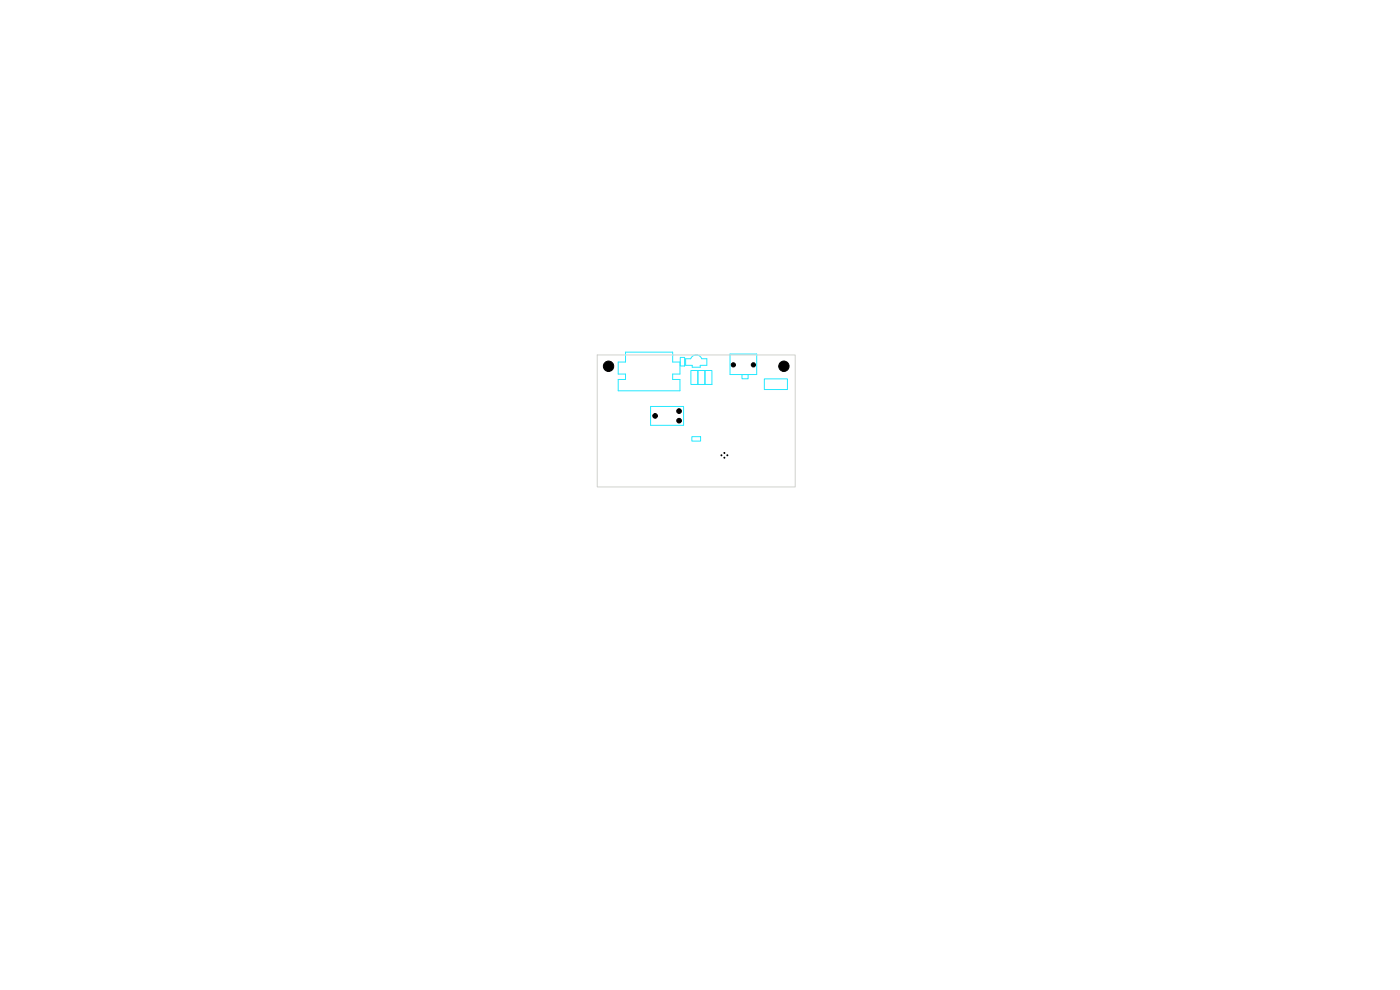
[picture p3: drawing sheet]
<svg xmlns="http://www.w3.org/2000/svg" width="297mm" height="210mm" viewBox="0 0 297 210" stroke-linecap="round" stroke-linejoin="round" font-family="sans-serif">
<path d="M132.7 74.7h10v2.1h1.6v2.6h-1.6v1.1h1.6v2.4h-13.1v-2.4h1.5v-1.1h-1.5v-2.6h1.5zM144.3 75.8h.9v1.8h-.9zM145.5 76.1h1a1.25 1.25 0 0 1 1.2-.8 1.25 1.25 0 0 1 1.2 .8h1v1.4h-1.3v.4h-1.8v-.4h-1.3zM146.6 78.6h1.4v3h-1.4zM148.1 78.6h1.4v3h-1.4zM149.6 78.6h1.4v3h-1.4zM154.9 75.1h5.6v4.4h-5.6zM157.4 79.5h1.3v.9h-1.3zM138 86.2h7v4h-7zM146.8 92.6h1.8v1h-1.8zM162.1 80.4h5v2.2h-5z" fill="none" stroke="#26e9ff" stroke-width=".21"/>
<path d="M126.7 75.3h42v28h-42z" fill="none" stroke="#d0d2cd" stroke-width=".21"/>
<g fill="#000" stroke="#000" stroke-width=".21">
<circle cx="129.1" cy="77.7" r="1.1"/>
<circle cx="155.6" cy="77.4" r=".45"/>
<circle cx="159.8" cy="77.4" r=".45"/>
<circle cx="166.3" cy="77.7" r="1.1"/>
<circle cx="139" cy="88.2" r=".5"/>
<circle cx="144.1" cy="89.2" r=".5"/>
<circle cx="144.1" cy="87.2" r=".5"/>
<circle cx="153" cy="96.6" r=".1"/>
<circle cx="153.7" cy="96.1" r=".1"/>
<circle cx="153.7" cy="97.1" r=".1"/>
<circle cx="154.3" cy="96.6" r=".1"/>
</g>
</svg>
